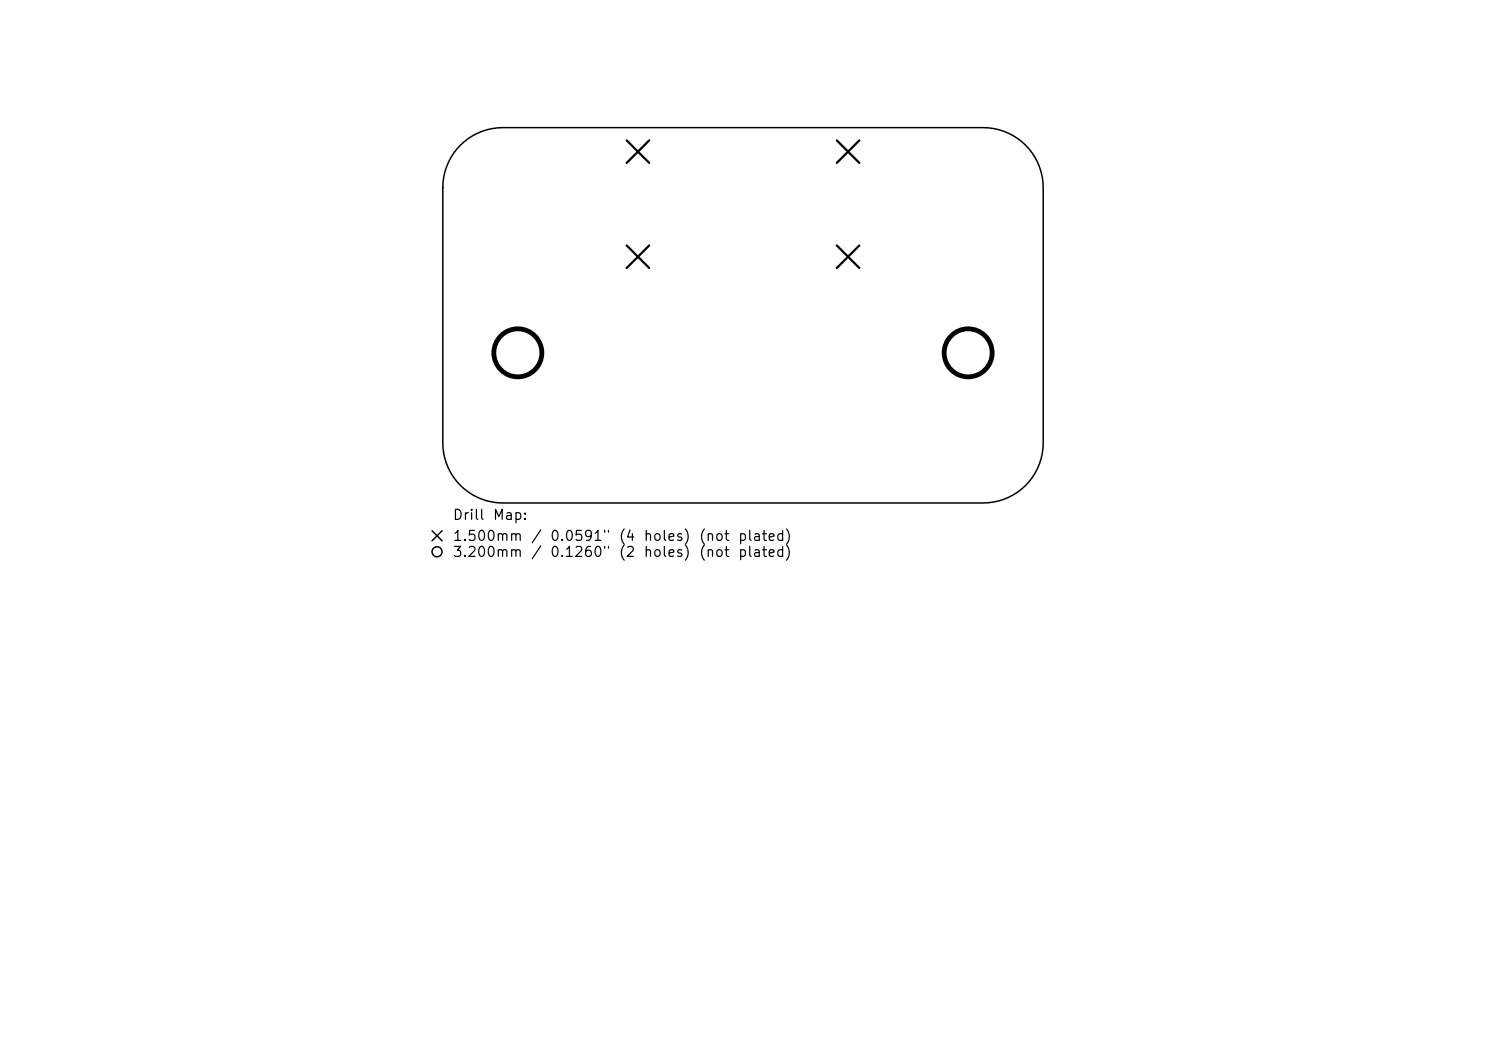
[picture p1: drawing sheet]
<svg xmlns="http://www.w3.org/2000/svg" width="297mm" height="210mm" viewBox="0 0 297 210" stroke-linecap="round" stroke-linejoin="round" font-family="sans-serif">
<defs><g id="words">
<g font-size="2">
<text x="90.4" y="104.4">Drill</text>
<text x="98.4" y="104.4">Map:</text>
<text x="90.4" y="108.6">1.500mm</text>
<text x="90.4" y="111.8">3.200mm</text>
<text x="106" y="108.6">/</text>
<text x="106" y="111.8">/</text>
<text x="109.8" y="108.6">0.0591&quot;</text>
<text x="109.8" y="111.8">0.1260&quot;</text>
<text x="123.5" y="108.6">(4</text>
<text x="123.5" y="111.8">(2</text>
<text x="128.5" y="108.6">holes)</text>
<text x="128.5" y="111.8">holes)</text>
<text x="139.5" y="108.6">(not</text>
<text x="139.5" y="111.8">(not</text>
<text x="147.4" y="108.6">plated)</text>
<text x="147.4" y="111.8">plated)</text>
</g>
</g></defs>
<g fill="none" stroke="#000" stroke-width=".3">
<path d="M92 29a12 12 0 0 1 8.5-3.5h96a12 12 0 0 1 12 12v51a12 12 0 0 1-12 12h-96a12 12 0 0 1-12-12v-51a12 12 0 0 1 3.5-8.5zM86.4 106.1l2 2M88.4 106.1l-2 2"/>
<circle cx="87.4" cy="110.3" r="1"/>
</g>
<path d="M125.3 28.1l4.5 4.5M129.8 28.1l-4.5 4.5M167.3 28.1l4.5 4.5M171.8 28.1l-4.5 4.5M125.3 49.1l4.5 4.5M129.8 49.1l-4.5 4.5M167.3 49.1l4.5 4.5M171.8 49.1l-4.5 4.5" fill="none" stroke="#000" stroke-width=".45"/>
<g fill="none" stroke="#000" stroke-width=".96">
<circle cx="103.5" cy="70.5" r="4.8"/>
<circle cx="193.5" cy="70.5" r="4.8"/>
</g>
<use href="#words"/>
</svg>
